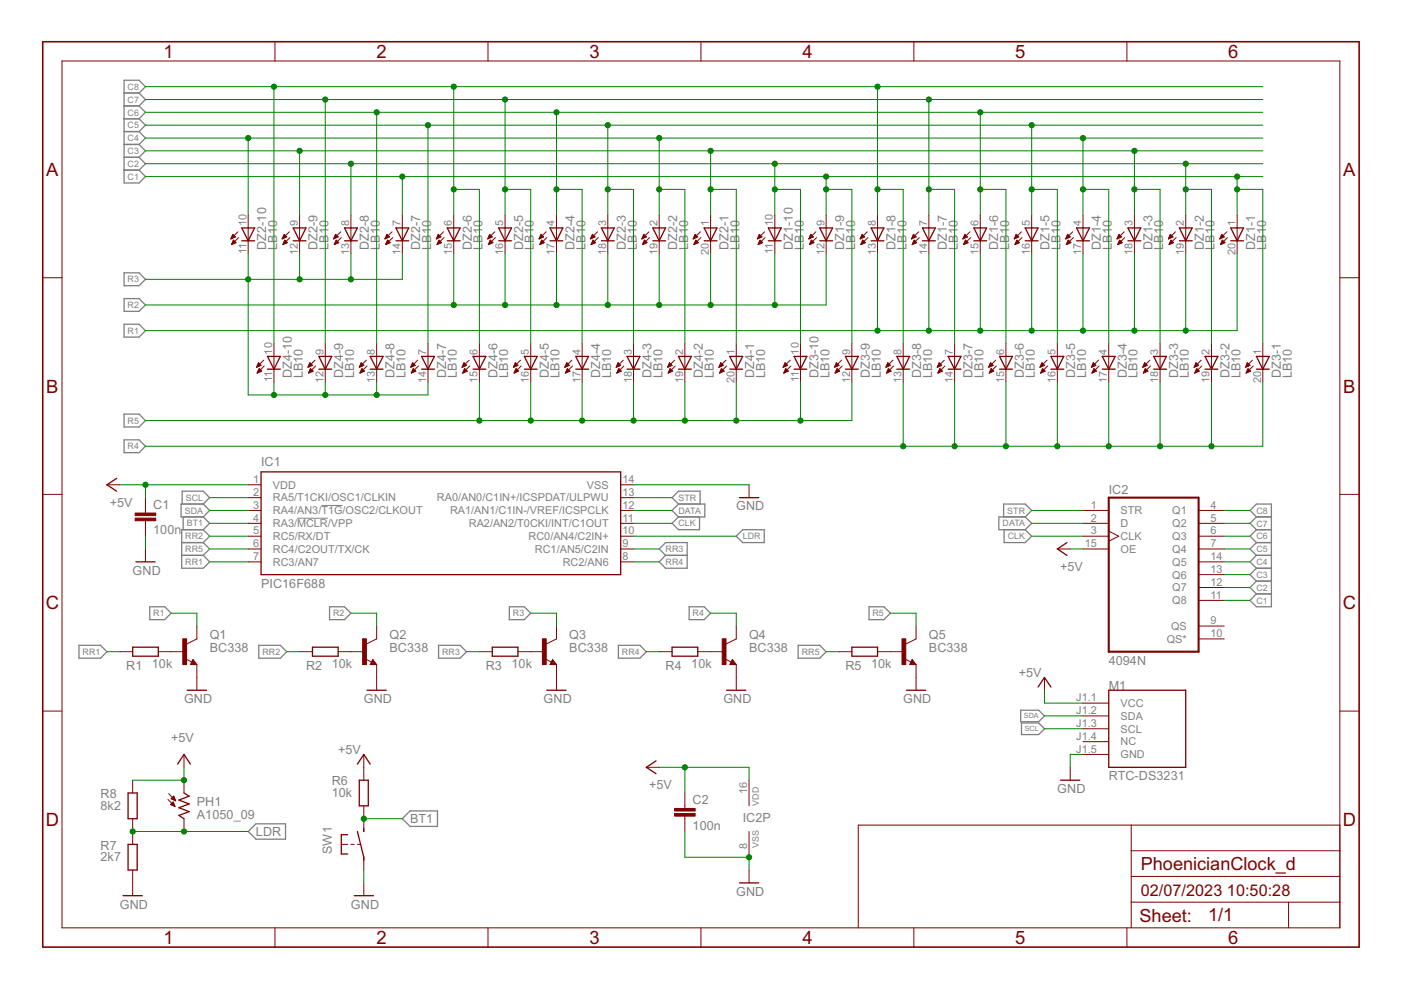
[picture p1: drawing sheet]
<svg xmlns="http://www.w3.org/2000/svg" width="297mm" height="210mm" viewBox="0 0 297 210" stroke-linecap="round" stroke-linejoin="round" font-family="sans-serif">
<defs><g id="words">
<g font-size="4.4" fill="#800000">
<text x="34.6" y="12.3">1</text>
<text x="79.8" y="12.3">2</text>
<text x="125" y="12.3">3</text>
<text x="170.1" y="12.3">4</text>
<text x="215.3" y="12.3">5</text>
<text x="260.4" y="12.3">6</text>
<text x="9.8" y="37.3">A</text>
<text x="284.8" y="37.3">A</text>
<text x="9.8" y="83.2">B</text>
<text x="284.8" y="83.2">B</text>
<text x="9.7" y="129.2">C</text>
<text x="284.7" y="129.2">C</text>
<text x="9.7" y="175.1">D</text>
<text x="284.7" y="175.1">D</text>
<text x="34.6" y="200.2">1</text>
<text x="79.8" y="200.2">2</text>
<text x="125" y="200.2">3</text>
<text x="170.1" y="200.2">4</text>
<text x="215.3" y="200.2">5</text>
<text x="260.4" y="200.2">6</text>
</g>
<g font-size="4.3" fill="#800000">
<text x="241.9" y="184.5">PhoenicianClock_d</text>
<text x="241.6" y="195.5">Sheet:</text>
<text x="256.2" y="195.4">1/1</text>
</g>
<g font-size="3.8" fill="#800000">
<text x="241.9" y="189.9">02/07/2023</text>
<text x="260.1" y="189.9">10:50:28</text>
</g>
<g font-size="3" fill="#808080">
<text x="56.4" y="53" transform="rotate(-90 56.4 53)">DZ2-10</text>
<text x="58.8" y="53" transform="rotate(-90 58.8 53)">LB10</text>
<text x="67.3" y="53" transform="rotate(-90 67.3 53)">DZ2-9</text>
<text x="69.6" y="53" transform="rotate(-90 69.6 53)">LB10</text>
<text x="78.2" y="53" transform="rotate(-90 78.2 53)">DZ2-8</text>
<text x="80.5" y="53" transform="rotate(-90 80.5 53)">LB10</text>
<text x="89.1" y="53" transform="rotate(-90 89.1 53)">DZ2-7</text>
<text x="91.4" y="53" transform="rotate(-90 91.4 53)">LB10</text>
<text x="100" y="53" transform="rotate(-90 100 53)">DZ2-6</text>
<text x="102.3" y="53" transform="rotate(-90 102.3 53)">LB10</text>
<text x="110.9" y="53" transform="rotate(-90 110.9 53)">DZ2-5</text>
<text x="113.2" y="53" transform="rotate(-90 113.2 53)">LB10</text>
<text x="121.8" y="53" transform="rotate(-90 121.8 53)">DZ2-4</text>
<text x="124.1" y="53" transform="rotate(-90 124.1 53)">LB10</text>
<text x="132.7" y="53" transform="rotate(-90 132.7 53)">DZ2-3</text>
<text x="135" y="53" transform="rotate(-90 135 53)">LB10</text>
<text x="143.6" y="53" transform="rotate(-90 143.6 53)">DZ2-2</text>
<text x="145.9" y="53" transform="rotate(-90 145.9 53)">LB10</text>
<text x="154.5" y="53" transform="rotate(-90 154.5 53)">DZ2-1</text>
<text x="156.8" y="53" transform="rotate(-90 156.8 53)">LB10</text>
<text x="168.1" y="53" transform="rotate(-90 168.1 53)">DZ1-10</text>
<text x="170.4" y="53" transform="rotate(-90 170.4 53)">LB10</text>
<text x="179" y="53" transform="rotate(-90 179 53)">DZ1-9</text>
<text x="181.3" y="53" transform="rotate(-90 181.3 53)">LB10</text>
<text x="189.9" y="53" transform="rotate(-90 189.9 53)">DZ1-8</text>
<text x="192.2" y="53" transform="rotate(-90 192.2 53)">LB10</text>
<text x="200.8" y="53" transform="rotate(-90 200.8 53)">DZ1-7</text>
<text x="203.1" y="53" transform="rotate(-90 203.1 53)">LB10</text>
<text x="211.6" y="53" transform="rotate(-90 211.6 53)">DZ1-6</text>
<text x="214" y="53" transform="rotate(-90 214 53)">LB10</text>
<text x="222.5" y="53" transform="rotate(-90 222.5 53)">DZ1-5</text>
<text x="224.9" y="53" transform="rotate(-90 224.9 53)">LB10</text>
<text x="233.4" y="53" transform="rotate(-90 233.4 53)">DZ1-4</text>
<text x="235.7" y="53" transform="rotate(-90 235.7 53)">LB10</text>
<text x="244.3" y="53" transform="rotate(-90 244.3 53)">DZ1-3</text>
<text x="246.6" y="53" transform="rotate(-90 246.6 53)">LB10</text>
<text x="255.2" y="53" transform="rotate(-90 255.2 53)">DZ1-2</text>
<text x="257.5" y="53" transform="rotate(-90 257.5 53)">LB10</text>
<text x="266.1" y="53" transform="rotate(-90 266.1 53)">DZ1-1</text>
<text x="268.4" y="53" transform="rotate(-90 268.4 53)">LB10</text>
<text x="61.9" y="80.2" transform="rotate(-90 61.9 80.2)">DZ4-10</text>
<text x="64.2" y="80.2" transform="rotate(-90 64.2 80.2)">LB10</text>
<text x="72.8" y="80.2" transform="rotate(-90 72.8 80.2)">DZ4-9</text>
<text x="75.1" y="80.2" transform="rotate(-90 75.1 80.2)">LB10</text>
<text x="83.7" y="80.2" transform="rotate(-90 83.7 80.2)">DZ4-8</text>
<text x="86" y="80.2" transform="rotate(-90 86 80.2)">LB10</text>
<text x="94.6" y="80.2" transform="rotate(-90 94.6 80.2)">DZ4-7</text>
<text x="96.9" y="80.2" transform="rotate(-90 96.9 80.2)">LB10</text>
<text x="105.5" y="80.2" transform="rotate(-90 105.5 80.2)">DZ4-6</text>
<text x="107.8" y="80.2" transform="rotate(-90 107.8 80.2)">LB10</text>
<text x="116.3" y="80.2" transform="rotate(-90 116.3 80.2)">DZ4-5</text>
<text x="118.7" y="80.2" transform="rotate(-90 118.7 80.2)">LB10</text>
<text x="127.2" y="80.2" transform="rotate(-90 127.2 80.2)">DZ4-4</text>
<text x="129.6" y="80.2" transform="rotate(-90 129.6 80.2)">LB10</text>
<text x="138.1" y="80.2" transform="rotate(-90 138.1 80.2)">DZ4-3</text>
<text x="140.4" y="80.2" transform="rotate(-90 140.4 80.2)">LB10</text>
<text x="149" y="80.2" transform="rotate(-90 149 80.2)">DZ4-2</text>
<text x="151.3" y="80.2" transform="rotate(-90 151.3 80.2)">LB10</text>
<text x="159.9" y="80.2" transform="rotate(-90 159.9 80.2)">DZ4-1</text>
<text x="162.2" y="80.2" transform="rotate(-90 162.2 80.2)">LB10</text>
<text x="173.5" y="80.2" transform="rotate(-90 173.5 80.2)">DZ3-10</text>
<text x="175.8" y="80.2" transform="rotate(-90 175.8 80.2)">LB10</text>
<text x="184.4" y="80.2" transform="rotate(-90 184.4 80.2)">DZ3-9</text>
<text x="186.7" y="80.2" transform="rotate(-90 186.7 80.2)">LB10</text>
<text x="195.3" y="80.2" transform="rotate(-90 195.3 80.2)">DZ3-8</text>
<text x="197.6" y="80.2" transform="rotate(-90 197.6 80.2)">LB10</text>
<text x="206.2" y="80.2" transform="rotate(-90 206.2 80.2)">DZ3-7</text>
<text x="208.5" y="80.2" transform="rotate(-90 208.5 80.2)">LB10</text>
<text x="217.1" y="80.2" transform="rotate(-90 217.1 80.2)">DZ3-6</text>
<text x="219.4" y="80.2" transform="rotate(-90 219.4 80.2)">LB10</text>
<text x="228" y="80.2" transform="rotate(-90 228 80.2)">DZ3-5</text>
<text x="230.3" y="80.2" transform="rotate(-90 230.3 80.2)">LB10</text>
<text x="238.9" y="80.2" transform="rotate(-90 238.9 80.2)">DZ3-4</text>
<text x="241.2" y="80.2" transform="rotate(-90 241.2 80.2)">LB10</text>
<text x="249.8" y="80.2" transform="rotate(-90 249.8 80.2)">DZ3-3</text>
<text x="252.1" y="80.2" transform="rotate(-90 252.1 80.2)">LB10</text>
<text x="260.7" y="80.2" transform="rotate(-90 260.7 80.2)">DZ3-2</text>
<text x="263" y="80.2" transform="rotate(-90 263 80.2)">LB10</text>
<text x="271.6" y="80.2" transform="rotate(-90 271.6 80.2)">DZ3-1</text>
<text x="273.9" y="80.2" transform="rotate(-90 273.9 80.2)">LB10</text>
<text x="55.3" y="98.7">IC1</text>
<text x="23.3" y="107.4">+5V</text>
<text x="32.5" y="107.8">C1</text>
<text x="235.1" y="104.8">IC2</text>
<text x="32.5" y="113.3">100n</text>
<text x="156.1" y="108.2">GND</text>
<text x="28.1" y="121.8">GND</text>
<text x="55.3" y="124.6">PIC16F688</text>
<text x="224.8" y="121">+5V</text>
<text x="44.5" y="135.5">Q1</text>
<text x="82.6" y="135.5">Q2</text>
<text x="120.7" y="135.5">Q3</text>
<text x="158.8" y="135.5">Q4</text>
<text x="196.9" y="135.5">Q5</text>
<text x="26.8" y="142">R1</text>
<text x="32.2" y="141.7">10k</text>
<text x="44.5" y="138.2">BC338</text>
<text x="64.9" y="142">R2</text>
<text x="70.3" y="141.7">10k</text>
<text x="82.6" y="138.2">BC338</text>
<text x="103" y="142">R3</text>
<text x="108.4" y="141.7">10k</text>
<text x="120.7" y="138.2">BC338</text>
<text x="141.1" y="142">R4</text>
<text x="146.6" y="141.7">10k</text>
<text x="158.8" y="138.2">BC338</text>
<text x="179.2" y="142">R5</text>
<text x="184.7" y="141.7">10k</text>
<text x="196.9" y="138.2">BC338</text>
<text x="216" y="143.6">+5V</text>
<text x="235.1" y="140.9">4094N</text>
<text x="39" y="149.1">GND</text>
<text x="77.1" y="149.1">GND</text>
<text x="115.3" y="149.1">GND</text>
<text x="153.4" y="149.1">GND</text>
<text x="191.5" y="149.1">GND</text>
<text x="235.1" y="146.4">M1</text>
<text x="36.3" y="157.2">+5V</text>
<text x="71.7" y="160">+5V</text>
<text x="70.3" y="166.5">R6</text>
<text x="137.6" y="167.3">+5V</text>
<text x="235.1" y="165.4">RTC-DS3231</text>
<text x="21.3" y="171.7">8k2</text>
<text x="21.3" y="169.3">R8</text>
<text x="41.7" y="173.6">A1050_09</text>
<text x="41.7" y="170.9">PH1</text>
<text x="70.3" y="169">10k</text>
<text x="146.8" y="170.4">C2</text>
<text x="224.2" y="168.1">GND</text>
<text x="54.3" y="177.3">LDR</text>
<text x="86.9" y="174.5">BT1</text>
<text x="146.8" y="175.9">100n</text>
<text x="157.5" y="174.3">IC2P</text>
<text x="21.3" y="182.6">2k7</text>
<text x="21.3" y="180.1">R7</text>
<text x="70.3" y="181.1" transform="rotate(-90 70.3 181.1)">SW1</text>
<text x="156.1" y="189.9">GND</text>
<text x="25.4" y="192.6">GND</text>
<text x="74.4" y="192.6">GND</text>
</g>
<g font-size="2.6" fill="#808080">
<text x="52.2" y="47.9" transform="rotate(-90 52.2 47.9)">10</text>
<text x="63.1" y="47.9" transform="rotate(-90 63.1 47.9)">9</text>
<text x="74" y="47.9" transform="rotate(-90 74 47.9)">8</text>
<text x="84.9" y="47.9" transform="rotate(-90 84.9 47.9)">7</text>
<text x="95.8" y="47.9" transform="rotate(-90 95.8 47.9)">6</text>
<text x="106.7" y="47.9" transform="rotate(-90 106.7 47.9)">5</text>
<text x="117.6" y="47.9" transform="rotate(-90 117.6 47.9)">4</text>
<text x="128.5" y="47.9" transform="rotate(-90 128.5 47.9)">3</text>
<text x="139.4" y="47.9" transform="rotate(-90 139.4 47.9)">2</text>
<text x="150.3" y="47.9" transform="rotate(-90 150.3 47.9)">1</text>
<text x="163.9" y="47.9" transform="rotate(-90 163.9 47.9)">10</text>
<text x="174.8" y="47.9" transform="rotate(-90 174.8 47.9)">9</text>
<text x="185.7" y="47.9" transform="rotate(-90 185.7 47.9)">8</text>
<text x="196.6" y="47.9" transform="rotate(-90 196.6 47.9)">7</text>
<text x="207.5" y="47.9" transform="rotate(-90 207.5 47.9)">6</text>
<text x="218.3" y="47.9" transform="rotate(-90 218.3 47.9)">5</text>
<text x="229.2" y="47.9" transform="rotate(-90 229.2 47.9)">4</text>
<text x="240.1" y="47.9" transform="rotate(-90 240.1 47.9)">3</text>
<text x="251" y="47.9" transform="rotate(-90 251 47.9)">2</text>
<text x="261.9" y="47.9" transform="rotate(-90 261.9 47.9)">1</text>
<text x="52.2" y="53.8" transform="rotate(-90 52.2 53.8)">11</text>
<text x="163.9" y="53.8" transform="rotate(-90 163.9 53.8)">11</text>
<text x="63.1" y="54" transform="rotate(-90 63.1 54)">12</text>
<text x="74" y="54" transform="rotate(-90 74 54)">13</text>
<text x="84.9" y="54" transform="rotate(-90 84.9 54)">14</text>
<text x="95.8" y="54" transform="rotate(-90 95.8 54)">15</text>
<text x="106.7" y="54" transform="rotate(-90 106.7 54)">16</text>
<text x="117.6" y="54" transform="rotate(-90 117.6 54)">17</text>
<text x="128.5" y="54" transform="rotate(-90 128.5 54)">18</text>
<text x="139.4" y="54" transform="rotate(-90 139.4 54)">19</text>
<text x="150.3" y="54" transform="rotate(-90 150.3 54)">20</text>
<text x="174.8" y="54" transform="rotate(-90 174.8 54)">12</text>
<text x="185.7" y="54" transform="rotate(-90 185.7 54)">13</text>
<text x="196.6" y="54" transform="rotate(-90 196.6 54)">14</text>
<text x="207.5" y="54" transform="rotate(-90 207.5 54)">15</text>
<text x="218.3" y="54" transform="rotate(-90 218.3 54)">16</text>
<text x="229.2" y="54" transform="rotate(-90 229.2 54)">17</text>
<text x="240.1" y="54" transform="rotate(-90 240.1 54)">18</text>
<text x="251" y="54" transform="rotate(-90 251 54)">19</text>
<text x="261.9" y="54" transform="rotate(-90 261.9 54)">20</text>
<text x="57.7" y="75.2" transform="rotate(-90 57.7 75.2)">10</text>
<text x="68.6" y="75.2" transform="rotate(-90 68.6 75.2)">9</text>
<text x="79.5" y="75.2" transform="rotate(-90 79.5 75.2)">8</text>
<text x="90.4" y="75.2" transform="rotate(-90 90.4 75.2)">7</text>
<text x="101.3" y="75.2" transform="rotate(-90 101.3 75.2)">6</text>
<text x="112.2" y="75.2" transform="rotate(-90 112.2 75.2)">5</text>
<text x="123" y="75.2" transform="rotate(-90 123 75.2)">4</text>
<text x="133.9" y="75.2" transform="rotate(-90 133.9 75.2)">3</text>
<text x="144.8" y="75.2" transform="rotate(-90 144.8 75.2)">2</text>
<text x="155.7" y="75.2" transform="rotate(-90 155.7 75.2)">1</text>
<text x="169.3" y="75.2" transform="rotate(-90 169.3 75.2)">10</text>
<text x="180.2" y="75.2" transform="rotate(-90 180.2 75.2)">9</text>
<text x="191.1" y="75.2" transform="rotate(-90 191.1 75.2)">8</text>
<text x="202" y="75.2" transform="rotate(-90 202 75.2)">7</text>
<text x="212.9" y="75.2" transform="rotate(-90 212.9 75.2)">6</text>
<text x="223.8" y="75.2" transform="rotate(-90 223.8 75.2)">5</text>
<text x="234.7" y="75.2" transform="rotate(-90 234.7 75.2)">4</text>
<text x="245.6" y="75.2" transform="rotate(-90 245.6 75.2)">3</text>
<text x="256.5" y="75.2" transform="rotate(-90 256.5 75.2)">2</text>
<text x="267.4" y="75.2" transform="rotate(-90 267.4 75.2)">1</text>
<text x="57.7" y="81.1" transform="rotate(-90 57.7 81.1)">11</text>
<text x="68.6" y="81.2" transform="rotate(-90 68.6 81.2)">12</text>
<text x="79.5" y="81.2" transform="rotate(-90 79.5 81.2)">13</text>
<text x="90.4" y="81.2" transform="rotate(-90 90.4 81.2)">14</text>
<text x="101.3" y="81.2" transform="rotate(-90 101.3 81.2)">15</text>
<text x="112.2" y="81.2" transform="rotate(-90 112.2 81.2)">16</text>
<text x="123" y="81.2" transform="rotate(-90 123 81.2)">17</text>
<text x="133.9" y="81.2" transform="rotate(-90 133.9 81.2)">18</text>
<text x="144.8" y="81.2" transform="rotate(-90 144.8 81.2)">19</text>
<text x="155.7" y="81.2" transform="rotate(-90 155.7 81.2)">20</text>
<text x="169.3" y="81.1" transform="rotate(-90 169.3 81.1)">11</text>
<text x="180.2" y="81.2" transform="rotate(-90 180.2 81.2)">12</text>
<text x="191.1" y="81.2" transform="rotate(-90 191.1 81.2)">13</text>
<text x="202" y="81.2" transform="rotate(-90 202 81.2)">14</text>
<text x="212.9" y="81.2" transform="rotate(-90 212.9 81.2)">15</text>
<text x="223.8" y="81.2" transform="rotate(-90 223.8 81.2)">16</text>
<text x="234.7" y="81.2" transform="rotate(-90 234.7 81.2)">17</text>
<text x="245.6" y="81.2" transform="rotate(-90 245.6 81.2)">18</text>
<text x="256.5" y="81.2" transform="rotate(-90 256.5 81.2)">19</text>
<text x="267.4" y="81.2" transform="rotate(-90 267.4 81.2)">20</text>
<text x="53.7" y="102.4">1</text>
<text x="53.7" y="107.8">3</text>
<text x="53.7" y="105.1">2</text>
<text x="57.9" y="103.6">VDD</text>
<text x="57.9" y="106.3">RA5/T1CKI/OSC1/CLKIN</text>
<text x="92.6" y="106.3">RA0/AN0/C1IN+/ICSPDAT/ULPWU</text>
<text x="124.5" y="103.6">VSS</text>
<text x="132" y="105.1">13</text>
<text x="132" y="107.8">12</text>
<text x="132" y="102.4">14</text>
<text x="231.3" y="107.8">1</text>
<text x="256.6" y="107.8">4</text>
<text x="53.7" y="110.6">4</text>
<text x="53.7" y="113.3">5</text>
<text x="57.9" y="109">RA4/AN3/T1G/OSC2/CLKOUT</text>
<text x="57.9" y="111.8">RA3/MCLR/VPP</text>
<text x="95.4" y="109">RA1/AN1/C1IN-/VREF/ICSPCLK</text>
<text x="99.4" y="111.8">RA2/AN2/T0CKI/INT/C1OUT</text>
<text x="132" y="110.6">11</text>
<text x="132" y="113.3">10</text>
<text x="231.3" y="110.6">2</text>
<text x="231.3" y="113.3">3</text>
<text x="237.6" y="109">STR</text>
<text x="237.6" y="111.8">D</text>
<text x="248.5" y="109">Q1</text>
<text x="248.5" y="111.8">Q2</text>
<text x="256.6" y="110.6">5</text>
<text x="256.6" y="113.3">6</text>
<text x="53.7" y="116">6</text>
<text x="53.7" y="118.7">7</text>
<text x="57.9" y="114.5">RC5/RX/DT</text>
<text x="57.9" y="117.2">RC4/C2OUT/TX/CK</text>
<text x="57.9" y="119.9">RC3/AN7</text>
<text x="112" y="114.5">RC0/AN4/C2IN+</text>
<text x="113.4" y="117.2">RC1/AN5/C2IN</text>
<text x="119.3" y="119.9">RC2/AN6</text>
<text x="132" y="118.7">8</text>
<text x="132" y="116">9</text>
<text x="230" y="116">15</text>
<text x="237.6" y="114.5">CLK</text>
<text x="237.6" y="117.2">OE</text>
<text x="248.5" y="114.5">Q3</text>
<text x="248.5" y="117.2">Q4</text>
<text x="248.5" y="119.9">Q5</text>
<text x="256.6" y="116">7</text>
<text x="256.6" y="118.7">14</text>
<text x="248.5" y="125.4">Q7</text>
<text x="248.5" y="122.7">Q6</text>
<text x="256.6" y="124.2">12</text>
<text x="256.6" y="121.5">13</text>
<text x="248.5" y="128.1">Q8</text>
<text x="256.6" y="126.9">11</text>
<text x="247.4" y="136.3">QS*</text>
<text x="248.3" y="133.5">QS</text>
<text x="256.6" y="132.4">9</text>
<text x="256.6" y="135.1">10</text>
<text x="228.2" y="148.7">J1.1</text>
<text x="237.6" y="149.9">VCC</text>
<text x="228.2" y="151.4">J1.2</text>
<text x="228.2" y="154.1">J1.3</text>
<text x="237.6" y="152.6">SDA</text>
<text x="237.6" y="155.3">SCL</text>
<text x="228.2" y="156.9">J1.4</text>
<text x="228.2" y="159.6">J1.5</text>
<text x="237.6" y="158.1">NC</text>
<text x="237.6" y="160.8">GND</text>
<text x="158.4" y="168.4" transform="rotate(-90 158.4 168.4)">16</text>
<text x="158.4" y="180.1" transform="rotate(-90 158.4 180.1)">8</text>
</g>
<g font-size="2.1" fill="#808080">
<text x="27" y="19.1">C8</text>
<text x="27" y="21.8">C7</text>
<text x="27" y="27.2">C5</text>
<text x="27" y="24.5">C6</text>
<text x="27" y="29.9">C4</text>
<text x="27" y="35.4">C2</text>
<text x="27" y="32.7">C3</text>
<text x="27" y="38.1">C1</text>
<text x="27" y="59.9">R3</text>
<text x="27" y="65.3">R2</text>
<text x="27" y="70.8">R1</text>
<text x="27" y="89.8">R5</text>
<text x="27" y="95.3">R4</text>
<text x="39.4" y="106.2">SCL</text>
<text x="143.8" y="106.2">STR</text>
<text x="39.2" y="108.9">SDA</text>
<text x="39.6" y="111.6">BT1</text>
<text x="143.8" y="108.9">DATA</text>
<text x="143.8" y="111.6">CLK</text>
<text x="212.6" y="111.6">DATA</text>
<text x="213.6" y="108.9">STR</text>
<text x="266.4" y="108.9">C8</text>
<text x="266.4" y="111.6">C7</text>
<text x="39.3" y="117.1">RR5</text>
<text x="39.3" y="114.4">RR2</text>
<text x="39.3" y="119.8">RR1</text>
<text x="141.1" y="117.1">RR3</text>
<text x="141.1" y="119.8">RR4</text>
<text x="157.5" y="114.4">LDR</text>
<text x="213.7" y="114.4">CLK</text>
<text x="266.4" y="117.1">C5</text>
<text x="266.4" y="114.4">C6</text>
<text x="266.4" y="119.8">C4</text>
<text x="266.4" y="125.2">C2</text>
<text x="266.4" y="122.5">C3</text>
<text x="32.5" y="130.7">R1</text>
<text x="70.6" y="130.7">R2</text>
<text x="108.7" y="130.7">R3</text>
<text x="146.9" y="130.7">R4</text>
<text x="185" y="130.7">R5</text>
<text x="266.4" y="128">C1</text>
<text x="17.5" y="138.9">RR1</text>
<text x="55.6" y="138.9">RR2</text>
<text x="93.7" y="138.9">RR3</text>
<text x="131.9" y="138.9">RR4</text>
<text x="170" y="138.9">RR5</text>
<text x="160.9" y="170.9" transform="rotate(-90 160.9 170.9)">VDD</text>
<text x="160.9" y="179.8" transform="rotate(-90 160.9 179.8)">VSS</text>
</g>
<g font-size="1.7" fill="#808080">
<text x="217.1" y="152.3">SDA</text>
<text x="217.3" y="155.1">SCL</text>
</g>
</g></defs>
<path d="M63 109.9h6.5M68.1 107.2h4.5" fill="none" stroke="#808080" stroke-width=".21"/>
<g fill="none" stroke="#808080" stroke-width=".28">
<path d="M26.3 19.7h3.2M29.5 19.7l1.3-1.3-1.3-1.4h-3.2v21.8h3.2l1.3-1.4-1.3-1.3M29.5 19.7l1.3 1.4-1.3 1.4M26.3 36.1h3.2M26.3 27.9h3.2M26.3 25.2h3.2M26.3 33.4h3.2M26.3 22.5h3.2M26.3 30.6h3.2M29.5 25.2l1.3 1.3-1.3 1.4M29.5 33.4l1.3 1.3-1.3 1.4M29.5 22.5l1.3 1.3-1.3 1.4"/>
<path d="M29.5 30.6l1.3 1.4-1.3 1.4M29.5 27.9l1.3 1.4-1.3 1.3M26.3 57.8h3.2l1.3 1.4-1.3 1.4h-3.2zM26.3 63.3h3.2l1.3 1.4-1.3 1.3h-3.2zM26.3 68.7h3.2l1.3 1.4-1.3 1.4h-3.2zM26.3 87.8h3.2l1.3 1.4-1.3 1.3h-3.2zM26.3 93.3h3.2l1.3 1.3-1.3 1.4h-3.2zM38.5 115h4.6M38.5 117.8h4.6M38.6 106.9v-2.8h4.5l1.3 1.4-1.3 1.4M38.8 109.6v2.7M43.1 109.6l1.3 1.4-1.3 1.3"/>
<path d="M43.1 112.3h-4.6v8.2h4.6l1.3-1.4-1.3-1.3M43.1 106.9h-4.7v2.7h4.7M43.1 106.9l1.3 1.3-1.3 1.4M43.1 115l1.3 1.4-1.3 1.4M43.1 112.3l1.3 1.4-1.3 1.3M139.8 116.4l1.3-1.4h4.6v5.5h-4.6l-1.3-1.4 1.3-1.3zM141.1 117.8h4.6M143.8 109.6l-1.3 1.4 1.3 1.3h4.5v-2.7M143.8 106.9h5.6v2.7h-5.6M143.8 106.9l-1.3-1.4 1.3-1.4h4.6v2.8M143.8 106.9l-1.3 1.3 1.3 1.4M157.5 112.3h4.5v2.7h-4.5l-1.4-1.3z"/>
<path d="M212.8 109.6v-2.7h4.6l1.3 1.3-1.3 1.4M212.9 112.3v2.7h4.5l1.3-1.3-1.3-1.4M217.4 109.6h-5.6v2.7h5.6M217.4 109.6l1.3 1.4-1.3 1.3M266.4 112.3h3.2M266.4 109.6h3.2M266.4 109.6l-1.4-1.4 1.4-1.3h3.2v21.8h-3.2l-1.4-1.4 1.4-1.4M266.4 109.6l-1.4 1.4 1.4 1.3M266.4 115l-1.4 1.4 1.4 1.4M266.4 115h3.2M266.4 117.8h3.2M266.4 112.3l-1.4 1.4 1.4 1.3"/>
<path d="M266.4 117.8l-1.4 1.3 1.4 1.4M16.7 136.8h4.6l1.4 1.4-1.4 1.4h-4.6zM31.7 128.7h3.2l1.4 1.3-1.4 1.4h-3.2zM54.9 136.8h4.5l1.4 1.4-1.4 1.4h-4.5zM69.9 128.7h3.1l1.4 1.3-1.4 1.4h-3.1zM93 136.8h4.6l1.3 1.4-1.3 1.4h-4.6zM108 128.7h3.2l1.3 1.3-1.3 1.4h-3.2zM131.1 136.8h4.6l1.3 1.4-1.3 1.4h-4.6zM146.1 128.7h3.2l1.4 1.3-1.4 1.4h-3.2zM169.2 136.8h4.6l1.4 1.4-1.4 1.4h-4.6zM184.3 128.7h3.1l1.4 1.3-1.4 1.4h-3.1zM266.4 125.9h3.2"/>
<path d="M266.4 123.2l-1.4 1.4 1.4 1.3M266.4 123.2h3.2M266.4 120.5l-1.4 1.3 1.4 1.4M266.4 120.5h3.2M216.4 150.6h3.8l1.2 1.2-1.2 1.2h-3.8zM216.6 153.3h3.6l1.2 1.2-1.2 1.2h-3.6zM52.6 176.3l1.7-1.6h6.2v3.2h-6.2zM86.9 171.9h5.9v3.3h-5.9l-1.6-1.6z"/>
</g>
<g fill="none" stroke="#800000" stroke-width=".28">
<path d="M51.3 51.1h2.7M51.3 48.3h2.7l-1.4 2.8zM62.2 51.1h2.7M62.2 48.3h2.7l-1.4 2.8zM73 51.1h2.8M73 48.3h2.8l-1.4 2.8zM83.9 51.1h2.8M83.9 48.3h2.8l-1.4 2.8zM94.8 51.1h2.8M94.8 48.3h2.8l-1.4 2.8zM105.7 51.1h2.8M105.7 48.3h2.8l-1.4 2.8z"/>
<path d="M116.6 51.1h2.7M116.6 48.3h2.7l-1.3 2.8zM127.5 51.1h2.7M127.5 48.3h2.7l-1.3 2.8zM138.4 51.1h2.7M138.4 48.3h2.7l-1.3 2.8zM149.3 51.1h2.7M149.3 48.3h2.7l-1.3 2.8zM162.9 51.1h2.7M162.9 48.3h2.7l-1.3 2.8zM173.8 51.1h2.7M173.8 48.3h2.7l-1.3 2.8z"/>
<path d="M184.7 51.1h2.7M184.7 48.3h2.7l-1.3 2.8zM195.6 51.1h2.7M195.6 48.3h2.7l-1.4 2.8zM206.5 51.1h2.7M206.5 48.3h2.7l-1.4 2.8zM217.4 51.1h2.7M217.4 48.3h2.7l-1.4 2.8zM228.3 51.1h2.7M228.3 48.3h2.7l-1.4 2.8zM239.1 51.1h2.8M239.1 48.3h2.8l-1.4 2.8z"/>
<path d="M250 51.1h2.8M250 48.3h2.8l-1.4 2.8zM260.9 48.3h2.8l-1.4 2.8zM260.9 51.1h2.8M56.7 78.3h2.7M56.7 75.6h2.7l-1.3 2.7zM67.6 78.3h2.7M67.6 75.6h2.7l-1.3 2.7zM78.5 78.3h2.7M78.5 75.6h2.7l-1.3 2.7zM89.4 78.3h2.7M89.4 75.6h2.7l-1.4 2.7z"/>
<path d="M100.3 78.3h2.7M100.3 75.6h2.7l-1.4 2.7zM111.2 78.3h2.7M111.2 75.6h2.7l-1.4 2.7zM122.1 78.3h2.7M122.1 75.6h2.7l-1.4 2.7zM132.9 78.3h2.8M132.9 75.6h2.8l-1.4 2.7zM143.8 78.3h2.8M143.8 75.6h2.8l-1.4 2.7zM154.7 78.3h2.8M154.7 75.6h2.8l-1.4 2.7z"/>
<path d="M168.4 78.3h2.7M168.4 75.6h2.7l-1.4 2.7zM179.2 78.3h2.8M179.2 75.6h2.8l-1.4 2.7zM190.1 78.3h2.8M190.1 75.6h2.8l-1.4 2.7zM201 78.3h2.8M201 75.6h2.8l-1.4 2.7zM211.9 78.3h2.8M211.9 75.6h2.8l-1.4 2.7zM222.8 78.3h2.7M222.8 75.6h2.7l-1.3 2.7z"/>
<path d="M233.7 78.3h2.7M233.7 75.6h2.7l-1.3 2.7zM244.6 78.3h2.7M244.6 75.6h2.7l-1.3 2.7zM255.5 78.3h2.7M255.5 75.6h2.7l-1.3 2.7zM266.4 75.6h2.7l-1.4 2.7zM266.4 78.3h2.7M24.7 101.4l-2 1.4 2 1.3M28.8 119.1h4.1M55.4 100.1h76.2v21.7h-76.2zM156.8 105.5h4.1"/>
<path d="M226.2 115l-2 1.4 2 1.4M28.1 137.2h5.5v1.9h-5.5zM66.3 137.2h5.4v1.9h-5.4zM104.4 137.2h5.4v1.9h-5.4zM142.5 137.2h5.4v1.9h-5.4zM180.6 137.2h5.5v1.9h-5.5zM39.7 146.3h4.1M40.9 140.4l.2 .2h-.5l.3-.5 .6 .7h-.9M77.8 146.3h4.1M79 140.4l.2 .2h-.4l.2-.5 .6 .7h-.8M115.9 146.3h4.1M117.2 140.4l.1 .2h-.4l.3-.5 .5 .7h-.8"/>
<path d="M154.1 146.3h4M155.3 140.4l.1 .2h-.4l.3-.5 .5 .7h-.8M192.2 146.3h4.1M193.4 140.4l.1 .2h-.4l.3-.5 .6 .7h-.9M220.1 145.7l1.3-2.1 1.4 2.1M235.1 146.3h16.3v16.4h-16.3zM27.2 168.1h1.9v5.5h-1.9zM27.2 179h1.9v5.5h-1.9zM37.7 162l1.3-2 1.4 2M39 168.1l1.1 .7-2.2 .8 2.2 .9-2.2 .8 2.2 .8-2.2 .8 1.1 .7M73.7 177h-1.3v4.1h1.3M75.8 176.3l1.3 5.5v.6"/>
<path d="M75.8 162l1.3-2 1.4 2M76.2 165.4h1.9v5.5h-1.9zM77.1 175.6v.7M139.1 161.3l-2.1 1.4 2.1 1.3M224.9 165.4h4M26.1 189.9h4.1M75.1 189.9h4.1M156.8 187.2h4.1"/>
</g>
<g fill="none" stroke="#800000" stroke-width=".21">
<path d="M13.1 12.9h271v183.8h-271zM58.3 8.8v4.1M103.5 8.8v4.1M148.6 8.8v4.1M193.8 8.8v4.1M238.9 8.8v4.1M9.1 58.9h4M49 50.6h.1M49 50.5h.3M49.1 50.4h.5M49.1 51.8h.1M49.1 50.2h.8"/>
<path d="M49.2 51.7h.3M49.2 50.1h.6M49.2 50h.4M49.2 51.5h.6M49.3 51.4h.7M49.3 49.8h.2M49.3 51.3h.6M49.4 49.7h.1M49.4 49.7l-.4 1M49.4 49.7l.5 .5M49.4 51.2h.3M49.4 51h.2"/>
<path d="M49.5 50.9l.5 .6-.9 .4zM49.9 50.2l-.9 .5M50.4 49.1l-1.4 1.6M50.6 50.4l-1.5 1.5M52.6 45.6v8.2M59.9 50.6h.1M59.9 50.5h.3M60 50.4h.5M60 51.8h.1M60 50.2h.8M60 51.7h.4M60.1 50.1h.6"/>
<path d="M60.1 51.5h.6M60.1 50h.4M60.2 51.4h.7M60.2 49.8h.2M60.2 51.3h.5M60.2 49.7h.1M60.3 49.7l-.5 1M60.3 49.7l.5 .5M60.3 51.2h.3M60.3 51h.2M60.4 50.9l.5 .6-.9 .4zM60.8 50.2l-1 .5"/>
<path d="M61.3 49.1l-1.5 1.6M61.5 50.4l-1.5 1.5M63.5 45.6v8.2M70.7 50.6h.1M70.8 50.5h.3M70.8 50.4h.6M70.9 51.8h.1M70.9 50.2h.8M71 51.7h.3M71 50.1h.5M71 50h.4M71 51.5h.6"/>
<path d="M71.1 51.4h.7M71.1 49.8h.2M71.1 51.3h.5M71.1 49.7h.1M71.1 49.7l-.4 1M71.1 49.7l.6 .5M71.2 51.2h.3M71.2 51h.2M71.3 50.9l.5 .6-.9 .4zM71.7 50.2l-1 .5M72.2 49.1l-1.5 1.6M72.4 50.4l-1.5 1.5"/>
<path d="M74.4 45.6v8.2M81.6 50.6h.1M81.7 50.5h.3M81.7 50.4h.6M81.8 51.8h.1M81.8 50.2h.8M81.9 50.1h.5M81.9 51.7h.3M81.9 51.5h.6M81.9 50h.4M82 51.4h.7M82 49.8h.2"/>
<path d="M82 49.7h.1M82 51.3h.5M82 49.7l-.4 1M82 49.7l.6 .5M82.1 51.2h.3M82.1 51h.2M82.2 50.9l.5 .6-.9 .4zM82.6 50.2l-1 .5M83.1 49.1l-1.5 1.6M83.3 50.4l-1.5 1.5M85.3 45.6v8.2M92.5 50.6h.1"/>
<path d="M92.6 50.5h.3M92.6 50.4h.6M92.7 50.2h.8M92.7 51.8h.1M92.7 51.7h.4M92.8 50.1h.5M92.8 51.5h.6M92.8 50h.4M92.9 49.8h.2M92.9 51.4h.7M92.9 51.3h.5M92.9 49.7h.1"/>
<path d="M92.9 49.7l-.4 1M92.9 49.7l.6 .5M93 51.2h.3M93 51h.2M93.1 50.9l.5 .6-1 .4zM93.5 50.2l-1 .5M94 49.1l-1.5 1.6M94.1 50.4l-1.5 1.5M96.2 45.6v8.2M103.4 50.6h.1M103.5 50.5h.3M103.5 50.4h.6"/>
<path d="M103.6 51.8h.1M103.6 50.2h.8M103.6 51.7h.4M103.7 50.1h.5M103.7 51.5h.6M103.7 50h.4M103.7 51.4h.8M103.8 49.8h.2M103.8 51.3h.5M103.8 49.7h.1M103.8 49.7l-.4 1M103.8 49.7l.6 .5"/>
<path d="M103.8 51.2h.4M103.9 51h.2M103.9 50.9l.6 .6-1 .4zM104.4 50.2l-1 .5M104.9 49.1l-1.5 1.6M105.1 50.4l-1.6 1.5M107.1 45.6v8.2M114.3 50.6h.1M114.4 50.5h.3M114.4 50.4h.6M114.5 50.2h.8M114.5 51.8h.1"/>
<path d="M114.5 51.7h.4M114.5 50.1h.6M114.6 51.5h.6M114.6 50h.4M114.6 49.8h.3M114.6 51.4h.7M114.7 51.3h.5M114.7 49.7h.1M114.7 49.7l-.4 1M114.7 49.7l.6 .5M114.7 51.2h.4M114.8 51h.2"/>
<path d="M114.9 50.9l.5 .6-1 .4zM115.3 50.2l-1 .5M115.8 49.1l-1.5 1.6M115.9 50.4l-1.5 1.5M118 45.6v8.2M125.2 50.6h.1M125.3 50.5h.2M125.3 50.4h.6M125.3 51.8h.2M125.4 50.2h.8M125.4 51.7h.4M125.4 50.1h.6"/>
<path d="M125.5 50h.4M125.5 51.5h.6M125.5 51.4h.7M125.5 49.8h.3M125.6 51.3h.5M125.6 49.7h.1M125.6 49.7l-.4 1M125.6 49.7l.6 .5M125.6 51.2h.4M125.7 51h.1M125.7 50.9l.6 .6-1 .4zM126.2 50.2l-1 .5"/>
<path d="M126.7 49.1l-1.5 1.6M126.8 50.4l-1.5 1.5M128.9 45.6v8.2M136.1 50.6h.1M136.1 50.5h.3M136.2 50.4h.5M136.2 51.8h.2M136.3 50.2h.7M136.3 50.1h.6M136.3 51.7h.4M136.4 51.5h.6M136.4 50h.4"/>
<path d="M136.4 51.4h.7M136.4 49.8h.2M136.5 49.7h.1M136.5 51.3h.5M136.5 49.7l-.4 1M136.5 49.7l.5 .5M136.5 51.2h.4M136.6 51h.1M136.6 50.9l.6 .6-1 .4zM137 50.2l-.9 .5M137.6 49.1l-1.5 1.6M137.7 50.4l-1.5 1.5"/>
<path d="M139.8 45.6v8.2M147 50.6h.1M147 50.5h.3M147.1 50.4h.5M147.1 51.8h.2M147.2 50.2h.7M147.2 51.7h.4M147.2 50.1h.6M147.3 51.5h.6M147.3 50h.4M147.3 51.4h.7M147.3 49.8h.2"/>
<path d="M147.4 51.3h.5M147.4 49.7h.1M147.4 49.7l-.4 1M147.4 49.7l.5 .5M147.4 51.2h.4M147.5 51h.1M147.5 50.9l.6 .6-1 .4zM147.9 50.2l-.9 .5M148.5 49.1l-1.5 1.6M148.6 50.4l-1.5 1.5M150.7 45.6v8.2M160.6 50.6h.1"/>
<path d="M160.7 50.5h.2M160.7 50.4h.5M160.8 50.2h.7M160.8 51.8h.1M160.8 51.7h.4M160.8 50.1h.6M160.9 51.5h.6M160.9 50h.4M160.9 49.8h.2M160.9 51.4h.7M161 51.3h.5M161 49.7h.1"/>
<path d="M161 49.7l-.4 1M161 49.7l.5 .5M161 51.2h.4M161.1 51h.1M161.1 50.9l.6 .6-1 .4zM161.5 50.2l-.9 .5M162.1 49.1l-1.5 1.6M162.2 50.4l-1.5 1.5M164.3 45.6v8.2M171.5 50.6h.1M171.6 50.5h.2M171.6 50.4h.5"/>
<path d="M171.6 51.8h.1M171.7 50.2h.7M171.7 51.7h.4M171.7 50.1h.6M171.8 50h.4M171.8 51.5h.6M171.8 51.4h.7M171.8 49.8h.2M171.9 51.3h.5M171.9 49.7h.1M171.9 49.7l-.4 1M171.9 49.7l.5 .5"/>
<path d="M171.9 51.2h.4M172 51h.1M172 50.9l.6 .6-1 .4zM172.4 50.2l-.9 .5M173 49.1l-1.5 1.6M173.1 50.4l-1.5 1.5M175.2 45.6v8.2M182.4 50.6h.1M182.4 50.5h.3M182.5 50.4h.5M182.5 51.8h.1M182.6 50.2h.7"/>
<path d="M182.6 51.7h.4M182.6 50.1h.6M182.6 51.5h.7M182.7 50h.4M182.7 51.4h.7M182.7 49.8h.2M182.8 51.3h.5M182.8 49.7h.1M182.8 49.7l-.4 1M182.8 49.7l.5 .5M182.8 51.2h.4M182.9 51h.1"/>
<path d="M182.9 50.9l.6 .6-1 .4zM183.3 50.2l-.9 .5M183.9 49.1l-1.5 1.6M184 50.4l-1.5 1.5M186.1 45.6v8.2M193.3 50.6h.1M193.3 50.5h.3M193.4 50.4h.5M193.4 51.8h.1M193.4 50.2h.8M193.5 51.7h.3M193.5 50.1h.6"/>
<path d="M193.5 50h.5M193.5 51.5h.7M193.6 51.4h.7M193.6 49.8h.2M193.7 51.3h.5M193.7 49.7h.1M193.7 49.7l-.4 1M193.7 49.7l.5 .5M193.7 51.2h.4M193.8 51h.1M193.8 50.9l.6 .6-1 .4zM194.2 50.2l-.9 .5"/>
<path d="M194.8 49.1l-1.5 1.6M194.9 50.4l-1.5 1.5M196.9 45.6v8.2M204.2 50.6h.1M204.2 50.5h.3M204.3 50.4h.5M204.3 51.8h.1M204.3 50.2h.8M204.4 50.1h.6M204.4 51.7h.3M204.4 51.5h.6M204.4 50h.5"/>
<path d="M204.5 51.4h.7M204.5 49.8h.2M204.6 49.7h.1M204.6 51.3h.5M204.6 49.7l-.4 1M204.6 49.7l.5 .5M204.6 51.2h.3M204.7 51h.1M204.7 50.9l.6 .6-1 .4zM205.1 50.2l-.9 .5M205.7 49.1l-1.5 1.6M205.8 50.4l-1.5 1.5"/>
<path d="M207.8 45.6v8.2M215.1 50.6h.1M215.1 50.5h.3M215.2 50.4h.5M215.2 50.2h.8M215.2 51.8h.1M215.3 51.7h.3M215.3 50.1h.6M215.3 51.5h.6M215.3 50h.4M215.4 49.8h.2M215.4 51.4h.7"/>
<path d="M215.4 51.3h.6M215.5 49.7h.1M215.5 49.7l-.4 1M215.5 49.7l.5 .5M215.5 51.2h.3M215.6 51h.1M215.6 50.9l.5 .6-.9 .4zM216 50.2l-.9 .5M216.6 49.1l-1.5 1.6M216.7 50.4l-1.5 1.5M218.7 45.6v8.2M226 50.6h.1"/>
<path d="M226 50.5h.3M226.1 50.4h.5M226.1 51.8h.1M226.1 50.2h.8M226.2 51.7h.3M226.2 50.1h.6M226.2 51.5h.6M226.2 50h.4M226.3 51.4h.7M226.3 49.8h.2M226.3 51.3h.6M226.4 49.7h.1"/>
<path d="M226.4 49.7l-.4 1M226.4 49.7l.5 .5-.9 .5M226.4 51.2h.3M226.4 51h.2M226.5 50.9l.5 .6-.9 .4zM227.4 49.1l-1.4 1.6M227.6 50.4l-1.5 1.5M229.6 45.6v8.2M236.8 50.6h.1M236.9 50.5h.3M237 50.4h.5M237 50.2h.8"/>
<path d="M237 51.8h.1M237 51.7h.4M237.1 50.1h.6M237.1 51.5h.6M237.1 50h.4M237.2 49.8h.2M237.2 51.4h.7M237.2 51.3h.5M237.2 49.7h.1M237.2 49.7l-.4 1M237.2 49.7l.6 .5M237.3 51.2h.3"/>
<path d="M237.3 51h.2M237.4 50.9l.5 .6-.9 .4zM237.8 50.2l-1 .5M238.3 49.1l-1.5 1.6M238.5 50.4l-1.5 1.5M240.5 45.6v8.2M247.7 50.6h.1M247.8 50.5h.3M247.8 50.4h.6M247.9 51.8h.1M247.9 50.2h.8M247.9 51.7h.4"/>
<path d="M248 50.1h.5M248 50h.4M248 51.5h.6M248.1 51.4h.7M248.1 49.8h.2M248.1 51.3h.5M248.1 49.7h.1M248.1 49.7l-.4 1M248.1 49.7l.6 .5M248.2 51.2h.3M248.2 51h.2M248.3 50.9l.5 .6-.9 .4z"/>
<path d="M248.7 50.2l-1 .5M249.2 49.1l-1.5 1.6M249.4 50.4l-1.5 1.5M251.4 45.6v8.2M258.6 50.6h.1M258.7 50.5h.3M258.7 50.4h.6M258.8 51.8h.1M258.8 50.2h.8M258.8 50.1h.6M258.8 51.7h.4M258.9 51.5h.6"/>
<path d="M258.9 50h.4M259 51.4h.7M259 49.8h.2M259 49.7h.1M259 51.3h.5M259 49.7l-.4 1M259 49.7l.6 .5M259.1 51.2h.3M259.1 51h.2M259.2 50.9l.5 .6-.9 .4zM259.6 50.2l-1 .5M260.1 49.1l-1.5 1.6"/>
<path d="M260.2 50.4l-1.4 1.5M262.3 45.6v8.2M284.1 58.9h4.1M54.5 77.7h.2M54.5 77.6h.5M54.5 79.1h.1M54.6 77.5h.7M54.6 78.9h.3M54.6 77.3h.6M54.7 77.2h.4M54.7 78.8h.5M54.7 78.7h.8"/>
<path d="M54.7 77.1h.3M54.8 78.5h.5M54.8 76.9h.1M54.8 76.9l.6 .6-1 .4zM54.8 78.4h.4M54.9 78.3h.2M54.9 78.1l.6 .6-1 .4zM55.9 76.4l-1.5 1.5M56 77.6l-1.5 1.5M58.1 72.8v8.2M65.3 77.7h.3M65.4 77.6h.5"/>
<path d="M65.4 77.5h.8M65.4 79.1h.1M65.5 78.9h.3M65.5 77.3h.6M65.6 78.8h.5M65.6 77.2h.4M65.6 77.1h.3M65.6 78.7h.8M65.7 78.5h.5M65.7 76.9h.1M65.7 76.9l.6 .6-1 .4zM65.7 78.4h.4"/>
<path d="M65.8 78.3h.2M65.8 78.1l.6 .6-1 .4zM66.8 76.4l-1.5 1.5M66.9 77.6l-1.5 1.5M69 72.8v8.2M76.2 77.7h.3M76.3 77.6h.5M76.3 79.1h.1M76.3 77.5h.8M76.4 78.9h.3M76.4 77.3h.6M76.5 77.2h.4"/>
<path d="M76.5 78.8h.5M76.5 78.7h.7M76.5 77.1h.3M76.6 78.5h.5M76.6 76.9h.1M76.6 78.4h.4M76.7 78.3h.2M76.7 78.1l.6 .6-1 .4zM77.1 77.5l-.5-.6-.4 1M77.1 77.5l-.9 .4M77.7 76.4l-1.5 1.5M77.8 77.6l-1.5 1.5"/>
<path d="M79.9 72.8v8.2M87.1 77.7h.3M87.2 77.6h.5M87.2 79.1h.1M87.2 77.5h.8M87.3 77.3h.6M87.3 78.9h.3M87.3 78.8h.6M87.4 77.2h.4M87.4 78.7h.7M87.4 77.1h.3M87.5 76.9h.1"/>
<path d="M87.5 78.5h.5M87.5 76.9l.5 .6-.9 .4zM87.5 78.4h.4M87.6 78.3h.1M87.6 78.1l.6 .6-1 .4zM88.6 76.4l-1.5 1.5M88.7 77.6l-1.5 1.5M90.7 72.8v8.2M98 77.7h.3M98.1 77.6h.5M98.1 79.1h.1M98.1 77.5h.8"/>
<path d="M98.2 78.9h.3M98.2 77.3h.6M98.2 78.8h.6M98.3 77.2h.4M98.3 78.7h.7M98.3 77.1h.2M98.3 78.5h.6M98.4 76.9h.1M98.4 78.4h.4M98.4 78.3h.2M98.5 78.1l.6 .6-1 .4zM98.9 77.5l-.5-.6-.4 1"/>
<path d="M98.9 77.5l-.9 .4M99.5 76.4l-1.5 1.5M99.6 77.6l-1.5 1.5M101.6 72.8v8.2M108.9 77.7h.3M109 77.6h.5M109 79.1h.1M109 77.5h.8M109.1 77.3h.6M109.1 78.9h.3M109.1 78.8h.6M109.1 77.2h.5"/>
<path d="M109.2 78.7h.7M109.2 77.1h.2M109.2 76.9h.1M109.2 78.5h.6M109.3 76.9l.5 .6-.9 .4zM109.3 78.4h.4M109.3 78.3h.2M109.4 78.1l.5 .6-.9 .4zM110.4 76.4l-1.5 1.5M110.5 77.6l-1.5 1.5M112.5 72.8v8.2M119.8 77.7h.3"/>
<path d="M119.9 77.6h.5M119.9 77.5h.8M119.9 79.1h.1M120 78.9h.3M120 77.3h.6M120 78.8h.6M120 77.2h.5M120.1 77.1h.2M120.1 78.7h.7M120.1 78.5h.6M120.1 76.9h.1M120.2 78.4h.3"/>
<path d="M120.2 78.3h.2M120.3 78.1l.5 .6-.9 .4zM120.7 77.5l-.5-.6-.5 1M120.7 77.5l-1 .4M121.2 76.4l-1.5 1.5M121.4 77.6l-1.5 1.5M123.4 72.8v8.2M130.7 77.7h.2M130.7 77.6h.6M130.8 79.1h.1M130.8 77.5h.8M130.9 78.9h.3"/>
<path d="M130.9 77.3h.6M130.9 77.2h.4M130.9 78.8h.6M131 78.7h.7M131 77.1h.2M131 78.5h.6M131 76.9h.1M131 76.9l.6 .6-1 .4zM131.1 78.4h.3M131.1 78.3h.2M131.2 78.1l.5 .6-.9 .4zM132.1 76.4l-1.5 1.5"/>
<path d="M132.3 77.6l-1.5 1.5M134.3 72.8v8.2M141.6 77.7h.2M141.6 77.6h.6M141.7 79.1h.1M141.7 77.5h.8M141.7 78.9h.4M141.8 77.3h.6M141.8 78.8h.6M141.8 77.2h.4M141.9 78.7h.7M141.9 77.1h.2"/>
<path d="M141.9 78.5h.6M141.9 76.9h.1M142 78.4h.3M142 78.3h.2M142.1 78.1l.5 .6-.9 .4zM142.5 77.5l-.6-.6-.4 1M142.5 77.5l-1 .4M143 76.4l-1.5 1.5M143.2 77.6l-1.5 1.5M145.2 72.8v8.2M152.5 77.7h.2M152.5 77.6h.5"/>
<path d="M152.6 79.1h.1M152.6 77.5h.8M152.6 78.9h.4M152.7 77.3h.6M152.7 77.2h.4M152.7 78.8h.6M152.7 78.7h.8M152.8 77.1h.2M152.8 78.5h.6M152.8 76.9h.1M152.8 76.9l.6 .6-1 .4zM152.9 78.4h.3"/>
<path d="M152.9 78.3h.2M153 78.1l.5 .6-.9 .4zM153.9 76.4l-1.5 1.5M154.1 77.6l-1.5 1.5M156.1 72.8v8.2M166.1 77.7h.2M166.2 77.6h.4M166.2 77.5h.8M166.2 79.1h.1M166.2 78.9h.4M166.3 77.3h.6M166.3 78.8h.6"/>
<path d="M166.3 77.2h.5M166.4 77.1h.2M166.4 78.7h.7M166.4 78.5h.6M166.4 76.9h.1M166.5 78.4h.3M166.5 78.3h.2M166.6 78.1l.5 .6-.9 .4zM167 77.5l-.5-.6-.5 1M167 77.5l-1 .4M167.5 76.4l-1.5 1.5M167.7 77.6l-1.5 1.5"/>
<path d="M169.7 72.8v8.2M177 77.7h.2M177 77.6h.5M177.1 79.1h.1M177.1 77.5h.7M177.1 78.9h.4M177.2 77.3h.6M177.2 77.2h.4M177.2 78.8h.6M177.2 78.7h.8M177.3 77.1h.2M177.3 78.5h.6"/>
<path d="M177.3 76.9h.1M177.3 76.9l.6 .6-1 .4zM177.4 78.4h.3M177.4 78.3h.2M177.5 78.1l.5 .6-.9 .4zM178.4 76.4l-1.5 1.5M178.6 77.6l-1.5 1.5M180.6 72.8v8.2M187.9 77.7h.2M187.9 77.6h.5M188 79.1h.1M188 77.5h.7"/>
<path d="M188 78.9h.4M188 77.3h.7M188.1 78.8h.6M188.1 77.2h.4M188.2 78.7h.7M188.2 77.1h.2M188.2 78.5h.5M188.2 76.9h.1M188.2 76.9l.6 .6-1 .4zM188.3 78.4h.3M188.3 78.3h.2M188.4 78.1l.5 .6-.9 .4z"/>
<path d="M189.3 76.4l-1.5 1.5M189.5 77.6l-1.5 1.5M191.5 72.8v8.2M198.8 77.7h.2M198.8 77.6h.5M198.9 79.1h.1M198.9 77.5h.7M198.9 78.9h.3M198.9 77.3h.7M199 77.2h.4M199 78.8h.6M199 78.7h.8"/>
<path d="M199.1 77.1h.2M199.1 78.5h.5M199.1 76.9h.1M199.2 78.4h.3M199.2 78.3h.2M199.3 78.1l.5 .6-.9 .4zM199.7 77.5l-.6-.6-.4 1M199.7 77.5l-1 .4M200.2 76.4l-1.5 1.5M200.3 77.6l-1.4 1.5M202.4 72.8v8.2M209.7 77.7h.2"/>
<path d="M209.7 77.6h.5M209.8 79.1h.1M209.8 77.5h.7M209.8 77.3h.6M209.8 78.9h.3M209.9 78.8h.6M209.9 77.2h.4M209.9 78.7h.8M210 77.1h.2M210 76.9h.1M210 78.5h.5M210 76.9l.6 .6-1 .4z"/>
<path d="M210 78.4h.4M210.1 78.3h.2M210.1 78.1l.6 .6-1 .4zM211.1 76.4l-1.5 1.5M211.2 77.6l-1.5 1.5M213.3 72.8v8.2M220.6 77.7h.2M220.6 77.6h.5M220.7 77.5h.7M220.7 79.1h.1M220.7 78.9h.3M220.7 77.3h.6"/>
<path d="M220.8 78.8h.5M220.8 77.2h.4M220.8 78.7h.8M220.8 77.1h.3M220.9 78.5h.5M220.9 76.9h.1M220.9 76.9l.5 .6-.9 .4zM220.9 78.4h.4M221 78.3h.2M221 78.1l.6 .6-1 .4zM222 76.4l-1.5 1.5M222.1 77.6l-1.5 1.5"/>
<path d="M224.2 72.8v8.2M231.4 77.7h.3M231.5 77.6h.5M231.5 79.1h.1M231.6 77.5h.7M231.6 77.3h.6M231.6 78.9h.3M231.6 78.8h.6M231.7 77.2h.4M231.7 78.7h.8M231.7 77.1h.3M231.8 76.9h.1"/>
<path d="M231.8 78.5h.5M231.8 78.4h.4M231.9 78.3h.2M231.9 78.1l.6 .6-1 .4zM232.3 77.5l-.5-.6-.4 1M232.3 77.5l-.9 .4M232.9 76.4l-1.5 1.5M233 77.6l-1.5 1.5M235.1 72.8v8.2M242.3 77.7h.3M242.4 77.6h.5M242.4 77.5h.8"/>
<path d="M242.4 79.1h.1M242.5 78.9h.3M242.5 77.3h.6M242.5 78.8h.6M242.6 77.2h.4M242.6 77.1h.2M242.6 78.7h.8M242.7 78.5h.5M242.7 76.9h.1M242.7 76.9l.5 .6-.9 .4zM242.7 78.4h.4M242.8 78.3h.2"/>
<path d="M242.8 78.1l.6 .6-1 .4zM243.8 76.4l-1.5 1.5M243.9 77.6l-1.5 1.5M246 72.8v8.2M253.2 77.7h.3M253.3 77.6h.5M253.3 79.1h.1M253.3 77.5h.8M253.4 78.9h.3M253.4 77.3h.6M253.4 77.2h.5M253.4 78.8h.6"/>
<path d="M253.5 78.7h.7M253.5 77.1h.2M253.6 78.5h.5M253.6 76.9h.1M253.6 78.4h.4M253.7 78.3h.2M253.7 78.1l.6 .6-1 .4zM254.1 77.5l-.5-.6-.4 1M254.1 77.5l-.9 .4M254.7 76.4l-1.5 1.5M254.8 77.6l-1.5 1.5M256.9 72.8v8.2"/>
<path d="M264.1 77.7h.3M264.2 77.6h.5M264.2 79.1h.1M264.2 77.5h.8M264.3 78.9h.3M264.3 77.3h.6M264.3 78.8h.6M264.4 77.2h.4M264.4 78.7h.7M264.4 77.1h.2M264.4 78.5h.6M264.5 76.9h.1"/>
<path d="M264.5 76.9l.5 .6-.9 .4zM264.5 78.4h.4M264.6 78.3h.1M264.6 78.1l.6 .6-1 .4zM265.6 76.4l-1.5 1.5M265.7 77.6l-1.5 1.5M267.7 72.8v8.2M9.1 104.8h4M22.7 102.8h2.7M30.8 105.5v3.3M30.8 110.4v3.3M30.8 116.4v2.7"/>
<path d="M52.6 102.8h2.8M52.6 108.2h2.8M52.6 111h2.8M52.6 105.5h2.8M52.6 119.1h2.8M52.6 116.4h2.8M52.6 113.7h2.8M131.6 102.8h2.7M131.6 108.2h2.7M131.6 111h2.7M131.6 105.5h2.7M131.6 119.1h2.7"/>
<path d="M131.6 116.4h2.7M131.6 113.7h2.7M158.8 102.8v2.7M224.2 116.4h2.7M229.6 108.2h5.5M229.6 111h5.5M229.6 116.4h5.5M229.6 113.7h5.5M235.1 112.6l2.1 1.1-2.1 1M254.1 108.2h5.5M254.1 111h5.5M254.1 119.1h5.5"/>
<path d="M254.1 116.4h5.5M254.1 113.7h5.5M284.1 104.8h4.1M25.4 138.2h2.7M33.6 138.2h5.4M39.3 139.7l1.4 .7M40.9 139.8l.8 1.1h-1.3zM41.7 132.7v2.8l-2.1 1M63.5 138.2h2.8M71.7 138.2h5.4M77.5 139.7l1.3 .7M79 139.8l.9 1.1h-1.4z"/>
<path d="M79.9 132.7v2.8l-2.2 1M101.6 138.2h2.8M109.8 138.2h5.5M115.6 139.7l1.3 .7M117.2 139.8l.8 1.1h-1.4zM118 132.7v2.8l-2.2 1M139.8 138.2h2.7M147.9 138.2h5.5M153.7 139.7l1.3 .7M155.3 139.8l.8 1.1h-1.4zM156.1 132.7v2.8l-2.2 1M177.9 138.2h2.7"/>
<path d="M186.1 138.2h5.4M191.8 139.7l1.3 .7M193.4 139.8l.8 1.1h-1.3zM194.2 132.7v2.8l-2.2 1M254.1 132.7h5.5M254.1 135.5h5.5M254.1 127.3h5.5M254.1 124.6h5.5M254.1 121.8h5.5M9.1 150.8h4M39 160v2.7M41.7 140.9v5.4"/>
<path d="M77.1 160v5.4M79.9 140.9v5.4M118 140.9v5.4M156.1 140.9v5.4M194.2 140.9v5.4M221.4 143.6v2.7M229.6 149.1h5.5M229.6 151.8h5.5M229.6 154.5h5.5M229.6 157.2h5.5M229.6 160h5.5M284.1 150.8h4.1"/>
<path d="M28.1 165.4v2.7M28.1 173.6v5.4M35.6 169.5l1.5 1.5M35.8 168.3l1.4 1.5M36.2 170.6l.5-.6 .4 1zM36.2 170.5h.7M36.3 169.4h.8M36.3 170.7h.7M36.3 170.4h.6M36.4 169.2h.6M36.5 170.3h.3M36.6 169.1h.4"/>
<path d="M36.6 169.5h.5M36.6 170.1h.1M36.7 170.8h.3M36.7 169h.2M36.8 168.8l-.5 .6 .9 .4M36.8 168.8l.4 1M36.8 168.8h.1M36.9 169.6h.3M37 170.9h.1M37.2 169.7h.1M39 165.4v2.7M39 173.6v2.7"/>
<path d="M72.4 179h1.3M74.4 179h.7M75.8 179h.7M77.1 170.9v5.4M137 162.7h2.8M145.2 168.1v3.3M145.2 173v3.3M158.8 165.4v5.5M158.8 176.3v5.5M226.9 162.7v2.7M239.8 174.9v21.8M284.1 174.9h-102.1v21.8"/>
<path d="M28.1 184.5v5.4M58.3 196.7v4.1M77.1 181.8v2.7M77.1 187.2v2.7M103.5 196.7v4.1M148.6 196.7v4.1M158.8 184.5v2.7M193.8 196.7v4.1M238.9 196.7v4.1M239.8 191.3h44.3M239.8 185.8h44.3M239.8 180.4h44.3"/>
<path d="M273.2 191.3v5.4"/>
</g>
<g fill="#800000" stroke="#800000" stroke-width=".21">
<path d="M28.7 109.9h4.3v.5h-4.3z"/>
<path d="M28.7 108.8h4.3v.5h-4.3z"/>
<path d="M143 172.5h4.4v.5h-4.4z"/>
<path d="M143 171.4h4.4v.6h-4.4z"/>
<path d="M38.8 135.4h.8v5.5h-.8z"/>
<path d="M76.9 135.4h.8v5.5h-.8z"/>
<path d="M115 135.4h.8v5.5h-.8z"/>
<path d="M153.1 135.4h.8v5.5h-.8z"/>
<path d="M191.2 135.4h.8v5.5h-.8z"/>
</g>
<path d="M9.1 8.8h279.1v192h-279.1z" fill="none" stroke="#800000" stroke-width=".34"/>
<path d="M235.1 105.5h19v32.7h-19z" fill="none" stroke="#800000" stroke-width=".44"/>
<g fill="none" stroke="#008000" stroke-width=".21">
<path d="M30.8 18.4h236.9M58.1 18.4v54.4M96.2 18.4v27.2M186.1 18.4v27.2M30.8 37.4h236.9M30.8 26.5h236.9M30.8 34.7h236.9M30.8 23.8h236.9M30.8 32h236.9M30.8 29.3h236.9M30.8 21.1h236.9M52.6 29.3v16.3"/>
<path d="M63.5 32v13.6M69 21.1v51.7M74.4 34.7v10.9M79.9 23.8v49M85.3 37.4v8.2M90.7 26.5v46.3M107.1 21.1v24.5M118 23.8v21.8M128.9 26.5v19.1M139.8 29.3v16.3M150.7 32v13.6M164.3 34.7v10.9"/>
<path d="M175.2 37.4v8.2M196.9 21.1v24.5M207.8 23.8v21.8M218.7 26.5v19.1M229.6 29.3v16.3M240.5 32v13.6M251.4 34.7v10.9M262.3 37.4v8.2M52.6 53.8v29.9h38.1v-2.7M63.5 53.8v5.4M74.4 53.8v5.4M85.3 53.8v5.4h-54.5"/>
<path d="M96.2 40.2h5.4v32.6M96.2 53.8v10.9M107.1 40.2h5.4v32.6M107.1 53.8v10.9M118 40.2h5.4v32.6M118 53.8v10.9M128.9 40.2h5.4v32.6M128.9 53.8v10.9M139.8 40.2h5.4v32.6M139.8 53.8v10.9M150.7 40.2h5.4v32.6M150.7 53.8v10.9"/>
<path d="M164.3 40.2h5.4v32.6M164.3 53.8v10.9M175.2 40.2h5.4v32.6M175.2 53.8v10.9h-144.4M186.1 40.2h5.4v32.6M186.1 53.8v16.3M196.9 40.2h5.5v32.6M196.9 53.8v16.3M207.8 40.2h5.5v32.6M207.8 53.8v16.3M218.7 40.2h5.5v32.6M218.7 53.8v16.3"/>
<path d="M229.6 40.2h5.5v32.6M229.6 53.8v16.3M240.5 40.2h5.5v32.6M240.5 53.8v16.3M251.4 40.2h5.5v32.6M251.4 53.8v16.3M262.3 53.8v16.3h-231.5M262.3 40.2h5.4v32.6M58.1 81v2.7M69 81v2.7M79.9 81v2.7M101.6 81v8.2"/>
<path d="M112.5 81v8.2M123.4 81v8.2M134.3 81v8.2M145.2 81v8.2M156.1 81v8.2M169.7 81v8.2M180.6 81v8.2h-149.8M191.5 81v13.6M202.4 81v13.6M213.3 81v13.6M224.2 81v13.6M235.1 81v13.6"/>
<path d="M246 81v13.6M256.9 81v13.6M267.7 81v13.6h-236.9M25.4 102.8h27.2M30.8 102.8v2.7M30.8 113.7v2.7M44.4 111h8.2M44.4 116.4h8.2M44.4 108.2h8.2M44.4 105.5h8.2M44.4 113.7h8.2M44.4 119.1h8.2"/>
<path d="M134.3 111h8.2M134.3 102.8h24.5M134.3 116.4h5.5M134.3 108.2h8.2M134.3 105.5h8.2M134.3 113.7h21.8M134.3 119.1h5.5M218.7 111h10.9M218.7 108.2h10.9M218.7 113.7h10.9M226.9 116.4h2.7M259.6 111h5.4"/>
<path d="M259.6 116.4h5.4M259.6 108.2h5.4M259.6 113.7h5.4M259.6 119.1h5.4M22.7 138.2h2.7M36.3 130h5.4v2.7M60.8 138.2h2.7M74.4 130h5.5v2.7M98.9 138.2h2.7M112.5 130h5.5v2.7M137 138.2h2.8M150.7 130h5.4v2.7"/>
<path d="M175.2 138.2h2.7M188.8 130h5.4v2.7M259.6 127.3h5.4M259.6 124.6h5.4M259.6 121.8h5.4M221.4 146.3v2.8h8.2M221.4 151.8h8.2M221.4 154.5h8.2M229.6 160h-2.7v2.7M28.1 176.3h24.5M39 162.7v2.7h-10.9M77.1 173.6h8.2"/>
<path d="M139.8 162.7h19v2.7M145.2 176.3v5.5h13.6v2.7M145.2 162.7v5.4M77.1 184.5v2.7"/>
</g>
<g fill="#008000" stroke="#008000" stroke-width=".21">
<circle cx="77.1" cy="173.6" r=".55"/>
<circle cx="158.8" cy="181.8" r=".55"/>
<circle cx="30.8" cy="102.8" r=".55"/>
<circle cx="145.2" cy="162.7" r=".55"/>
<circle cx="39" cy="165.4" r=".55"/>
<circle cx="262.3" cy="40.2" r=".55"/>
<circle cx="262.3" cy="37.4" r=".55"/>
<circle cx="175.2" cy="40.2" r=".55"/>
<circle cx="175.2" cy="37.4" r=".55"/>
<circle cx="85.3" cy="37.4" r=".55"/>
<circle cx="218.7" cy="40.2" r=".55"/>
<circle cx="218.7" cy="26.5" r=".55"/>
<circle cx="128.9" cy="40.2" r=".55"/>
<circle cx="128.9" cy="26.5" r=".55"/>
<circle cx="90.7" cy="26.5" r=".55"/>
<circle cx="251.4" cy="40.2" r=".55"/>
<circle cx="251.4" cy="34.7" r=".55"/>
<circle cx="164.3" cy="40.2" r=".55"/>
<circle cx="164.3" cy="34.7" r=".55"/>
<circle cx="74.4" cy="34.7" r=".55"/>
<circle cx="207.8" cy="40.2" r=".55"/>
<circle cx="207.8" cy="23.8" r=".55"/>
<circle cx="118" cy="40.2" r=".55"/>
<circle cx="118" cy="23.8" r=".55"/>
<circle cx="79.9" cy="23.8" r=".55"/>
<circle cx="240.5" cy="40.2" r=".55"/>
<circle cx="240.5" cy="32" r=".55"/>
<circle cx="150.7" cy="40.2" r=".55"/>
<circle cx="150.7" cy="32" r=".55"/>
<circle cx="63.5" cy="32" r=".55"/>
<circle cx="229.6" cy="40.2" r=".55"/>
<circle cx="229.6" cy="29.3" r=".55"/>
<circle cx="139.8" cy="40.2" r=".55"/>
<circle cx="139.8" cy="29.3" r=".55"/>
<circle cx="52.6" cy="29.3" r=".55"/>
<circle cx="186.1" cy="40.2" r=".55"/>
<circle cx="186.1" cy="18.4" r=".55"/>
<circle cx="96.2" cy="40.2" r=".55"/>
<circle cx="96.2" cy="18.4" r=".55"/>
<circle cx="58.1" cy="18.4" r=".55"/>
<circle cx="196.9" cy="40.2" r=".55"/>
<circle cx="196.9" cy="21.1" r=".55"/>
<circle cx="107.1" cy="40.2" r=".55"/>
<circle cx="107.1" cy="21.1" r=".55"/>
<circle cx="69" cy="21.1" r=".55"/>
<circle cx="169.7" cy="89.2" r=".55"/>
<circle cx="156.1" cy="89.2" r=".55"/>
<circle cx="145.2" cy="89.2" r=".55"/>
<circle cx="134.3" cy="89.2" r=".55"/>
<circle cx="123.4" cy="89.2" r=".55"/>
<circle cx="112.5" cy="89.2" r=".55"/>
<circle cx="101.6" cy="89.2" r=".55"/>
<circle cx="256.9" cy="94.6" r=".55"/>
<circle cx="246" cy="94.6" r=".55"/>
<circle cx="235.1" cy="94.6" r=".55"/>
<circle cx="224.2" cy="94.6" r=".55"/>
<circle cx="213.3" cy="94.6" r=".55"/>
<circle cx="202.4" cy="94.6" r=".55"/>
<circle cx="191.5" cy="94.6" r=".55"/>
<circle cx="74.4" cy="59.2" r=".55"/>
<circle cx="63.5" cy="59.2" r=".55"/>
<circle cx="52.6" cy="59.2" r=".55"/>
<circle cx="58.1" cy="83.7" r=".55"/>
<circle cx="69" cy="83.7" r=".55"/>
<circle cx="79.9" cy="83.7" r=".55"/>
<circle cx="150.7" cy="64.7" r=".55"/>
<circle cx="164.3" cy="64.7" r=".55"/>
<circle cx="139.8" cy="64.7" r=".55"/>
<circle cx="128.9" cy="64.7" r=".55"/>
<circle cx="118" cy="64.7" r=".55"/>
<circle cx="107.1" cy="64.7" r=".55"/>
<circle cx="96.2" cy="64.7" r=".55"/>
<circle cx="251.4" cy="70.1" r=".55"/>
<circle cx="240.5" cy="70.1" r=".55"/>
<circle cx="229.6" cy="70.1" r=".55"/>
<circle cx="186.1" cy="70.1" r=".55"/>
<circle cx="196.9" cy="70.1" r=".55"/>
<circle cx="207.8" cy="70.1" r=".55"/>
<circle cx="218.7" cy="70.1" r=".55"/>
<circle cx="28.1" cy="176.3" r=".55"/>
<circle cx="39" cy="176.3" r=".55"/>
</g>
<use href="#words"/>
</svg>
